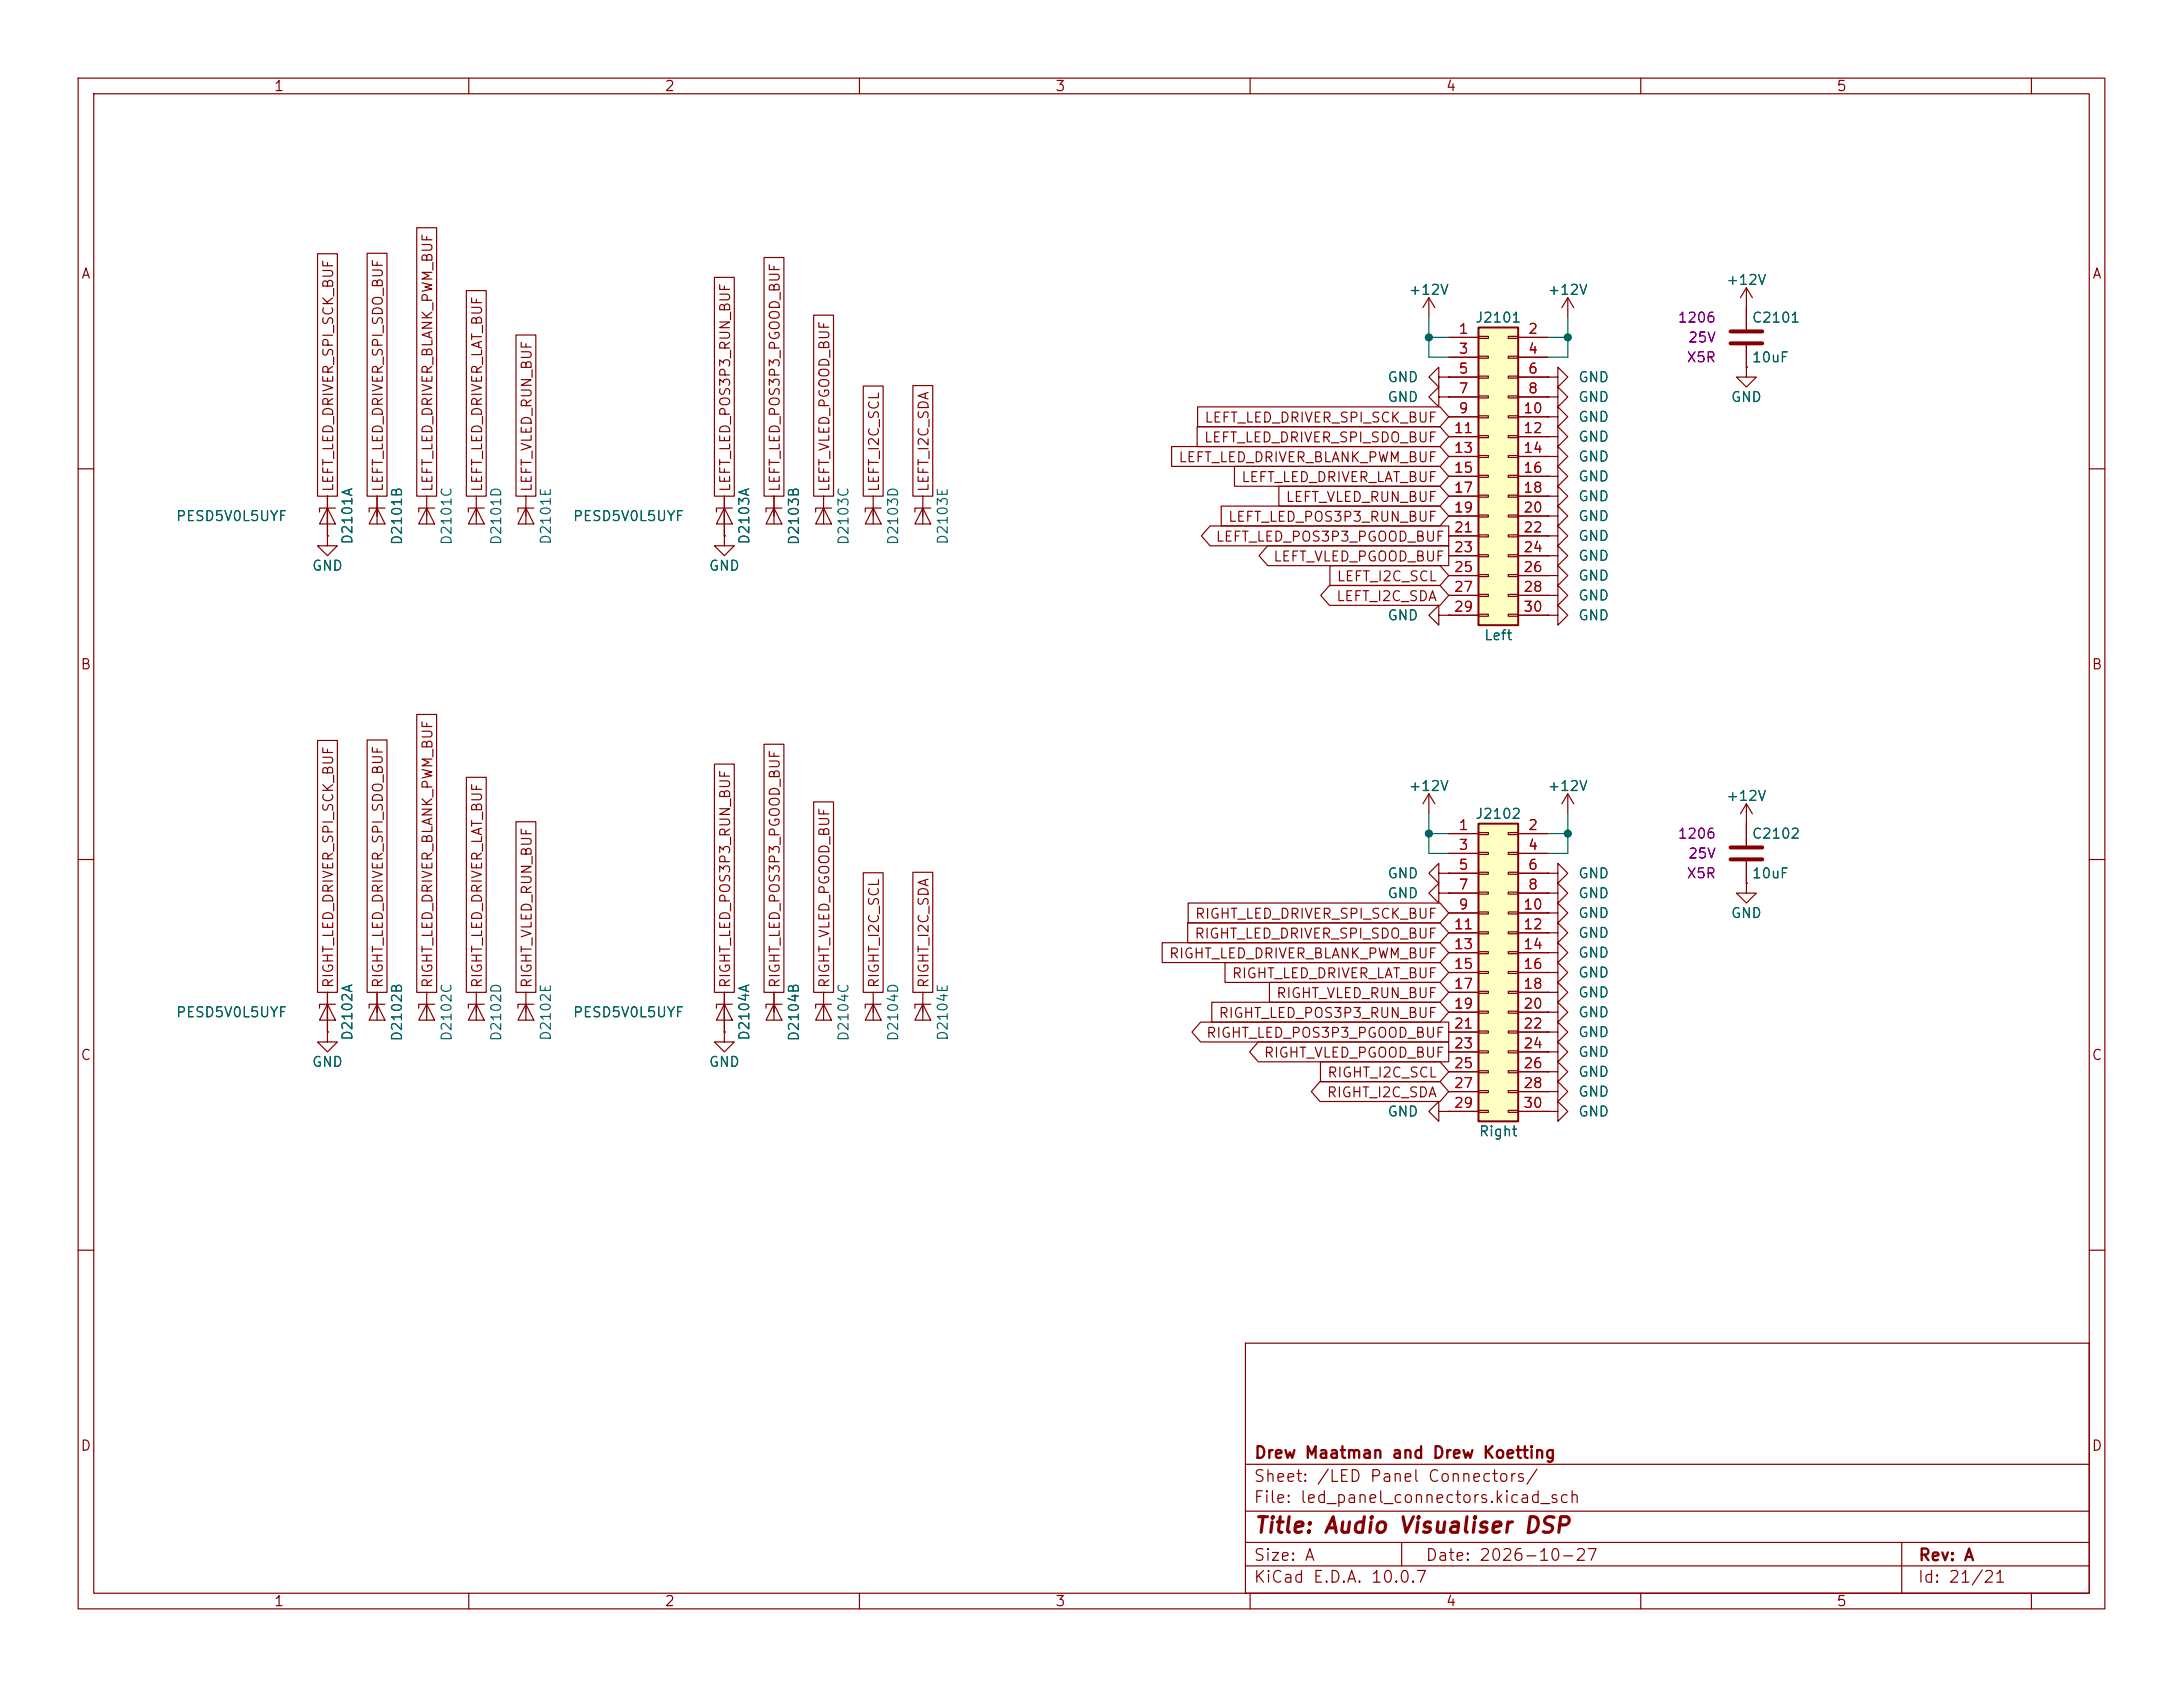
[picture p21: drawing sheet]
<svg xmlns="http://www.w3.org/2000/svg" width="279mm" height="216mm" viewBox="0 0 279 216" stroke-linecap="round" stroke-linejoin="round" font-family="sans-serif">
<defs><g id="words">
<text font-size="2" fill="#840000" x="160.4" y="196.7">Title: Audio Visualiser DSP</text>
<g font-size="1.5" fill="#840000">
<text x="160.4" y="190">Sheet: /LED Panel Connectors/</text>
<text x="160.4" y="187">Drew Maatman and Drew Koetting</text>
<text x="160.4" y="192.7">File: led_panel_connectors.kicad_sch</text>
<text x="160.4" y="202.9">KiCad E.D.A. 10.0.7</text>
<text x="160.4" y="200.1">Size: A</text>
<text x="182.4" y="200.1">Date: 2026-10-27</text>
<text x="245.4" y="202.9">Id: 21/21</text>
<text x="245.4" y="200.1">Rev: A</text>
</g>
<g font-size="1.3" fill="#840000">
<text x="35" y="12">1</text>
<text x="85" y="12">2</text>
<text x="135" y="12">3</text>
<text x="185" y="12">4</text>
<text x="235" y="12">5</text>
<text x="10.3" y="36">A</text>
<text x="267.7" y="36">A</text>
<text x="150.7" y="59.5">LEFT_LED_DRIVER_BLANK_PWM_BUF</text>
<text x="154" y="56.9">LEFT_LED_DRIVER_SPI_SDO_BUF</text>
<text x="154.1" y="54.4">LEFT_LED_DRIVER_SPI_SCK_BUF</text>
<text x="43" y="63.1" transform="rotate(-90 43 63.1)">LEFT_LED_DRIVER_SPI_SCK_BUF</text>
<text x="49.3" y="63.1" transform="rotate(-90 49.3 63.1)">LEFT_LED_DRIVER_SPI_SDO_BUF</text>
<text x="55.7" y="63.1" transform="rotate(-90 55.7 63.1)">LEFT_LED_DRIVER_BLANK_PWM_BUF</text>
<text x="62" y="63.1" transform="rotate(-90 62 63.1)">LEFT_LED_DRIVER_LAT_BUF</text>
<text x="68.4" y="63.1" transform="rotate(-90 68.4 63.1)">LEFT_VLED_RUN_BUF</text>
<text x="93.8" y="63.1" transform="rotate(-90 93.8 63.1)">LEFT_LED_POS3P3_RUN_BUF</text>
<text x="100.1" y="63.1" transform="rotate(-90 100.1 63.1)">LEFT_LED_POS3P3_PGOOD_BUF</text>
<text x="106.5" y="63.1" transform="rotate(-90 106.5 63.1)">LEFT_VLED_PGOOD_BUF</text>
<text x="112.8" y="63.1" transform="rotate(-90 112.8 63.1)">LEFT_I2C_SCL</text>
<text x="119.2" y="63.1" transform="rotate(-90 119.2 63.1)">LEFT_I2C_SDA</text>
<text x="158.8" y="62">LEFT_LED_DRIVER_LAT_BUF</text>
<text x="164.5" y="64.6">LEFT_VLED_RUN_BUF</text>
<text x="155.5" y="69.6">LEFT_LED_POS3P3_PGOOD_BUF</text>
<text x="157.1" y="67.1">LEFT_LED_POS3P3_RUN_BUF</text>
<text x="162.9" y="72.2">LEFT_VLED_PGOOD_BUF</text>
<text x="170.9" y="77.3">LEFT_I2C_SDA</text>
<text x="171" y="74.7">LEFT_I2C_SCL</text>
<text x="10.2" y="86">B</text>
<text x="267.6" y="86">B</text>
<text x="152.9" y="117.9">RIGHT_LED_DRIVER_SPI_SCK_BUF</text>
<text x="149.5" y="123">RIGHT_LED_DRIVER_BLANK_PWM_BUF</text>
<text x="152.8" y="120.4">RIGHT_LED_DRIVER_SPI_SDO_BUF</text>
<text x="157.6" y="125.5">RIGHT_LED_DRIVER_LAT_BUF</text>
<text x="43" y="126.6" transform="rotate(-90 43 126.6)">RIGHT_LED_DRIVER_SPI_SCK_BUF</text>
<text x="49.3" y="126.6" transform="rotate(-90 49.3 126.6)">RIGHT_LED_DRIVER_SPI_SDO_BUF</text>
<text x="55.7" y="126.6" transform="rotate(-90 55.7 126.6)">RIGHT_LED_DRIVER_BLANK_PWM_BUF</text>
<text x="62" y="126.6" transform="rotate(-90 62 126.6)">RIGHT_LED_DRIVER_LAT_BUF</text>
<text x="68.4" y="126.6" transform="rotate(-90 68.4 126.6)">RIGHT_VLED_RUN_BUF</text>
<text x="93.8" y="126.6" transform="rotate(-90 93.8 126.6)">RIGHT_LED_POS3P3_RUN_BUF</text>
<text x="100.1" y="126.6" transform="rotate(-90 100.1 126.6)">RIGHT_LED_POS3P3_PGOOD_BUF</text>
<text x="106.5" y="126.6" transform="rotate(-90 106.5 126.6)">RIGHT_VLED_PGOOD_BUF</text>
<text x="112.8" y="126.6" transform="rotate(-90 112.8 126.6)">RIGHT_I2C_SCL</text>
<text x="119.2" y="126.6" transform="rotate(-90 119.2 126.6)">RIGHT_I2C_SDA</text>
<text x="155.9" y="130.6">RIGHT_LED_POS3P3_RUN_BUF</text>
<text x="163.3" y="128.1">RIGHT_VLED_RUN_BUF</text>
<text x="10.2" y="136">C</text>
<text x="154.3" y="133.1">RIGHT_LED_POS3P3_PGOOD_BUF</text>
<text x="161.7" y="135.7">RIGHT_VLED_PGOOD_BUF</text>
<text x="267.6" y="136">C</text>
<text x="169.7" y="140.8">RIGHT_I2C_SDA</text>
<text x="169.8" y="138.2">RIGHT_I2C_SCL</text>
<text x="10.2" y="186">D</text>
<text x="267.6" y="186">D</text>
<text x="35" y="205.9">1</text>
<text x="85" y="205.9">2</text>
<text x="135" y="205.9">3</text>
<text x="185" y="205.9">4</text>
<text x="235" y="205.9">5</text>
</g>
<g font-size="1.3" fill="#006464">
<text x="180.2" y="38">+12V</text>
<text x="188.7" y="41.6">J2101</text>
<text x="198" y="38">+12V</text>
<text x="220.9" y="36.8">+12V</text>
<text x="224.1" y="41.6">C2101</text>
<text x="224.1" y="46.7">10uF</text>
<text x="177.5" y="49.2">GND</text>
<text x="177.5" y="51.8">GND</text>
<text x="201.9" y="51.8">GND</text>
<text x="201.9" y="49.2">GND</text>
<text x="221.5" y="51.8">GND</text>
<text x="201.9" y="56.8">GND</text>
<text x="201.9" y="54.3">GND</text>
<text x="201.9" y="59.4">GND</text>
<text x="201.9" y="64.5">GND</text>
<text x="201.9" y="61.9">GND</text>
<text x="22.4" y="67">PESD5V0L5UYF</text>
<text x="45.4" y="69.8" transform="rotate(-90 45.4 69.8)">D2101A</text>
<text x="51.8" y="69.9" transform="rotate(-90 51.8 69.9)">D2101B</text>
<text x="58.1" y="69.9" transform="rotate(-90 58.1 69.9)">D2101C</text>
<text x="64.5" y="69.9" transform="rotate(-90 64.5 69.9)">D2101D</text>
<text x="70.8" y="69.8" transform="rotate(-90 70.8 69.8)">D2101E</text>
<text x="73.2" y="67">PESD5V0L5UYF</text>
<text x="96.2" y="69.8" transform="rotate(-90 96.2 69.8)">D2103A</text>
<text x="102.6" y="69.9" transform="rotate(-90 102.6 69.9)">D2103B</text>
<text x="108.9" y="69.9" transform="rotate(-90 108.9 69.9)">D2103C</text>
<text x="115.3" y="69.9" transform="rotate(-90 115.3 69.9)">D2103D</text>
<text x="121.6" y="69.8" transform="rotate(-90 121.6 69.8)">D2103E</text>
<text x="201.9" y="69.5">GND</text>
<text x="201.9" y="67">GND</text>
<text x="39.8" y="73.4">GND</text>
<text x="90.6" y="73.4">GND</text>
<text x="201.9" y="74.6">GND</text>
<text x="201.9" y="77.2">GND</text>
<text x="201.9" y="72.1">GND</text>
<text x="177.5" y="79.7">GND</text>
<text x="189.9" y="82.2">Left</text>
<text x="201.9" y="79.7">GND</text>
<text x="180.2" y="101.5">+12V</text>
<text x="198" y="101.5">+12V</text>
<text x="188.7" y="105.1">J2102</text>
<text x="220.9" y="102.8">+12V</text>
<text x="224.1" y="107.6">C2102</text>
<text x="177.5" y="112.7">GND</text>
<text x="201.9" y="112.7">GND</text>
<text x="224.1" y="112.7">10uF</text>
<text x="177.5" y="115.3">GND</text>
<text x="201.9" y="117.8">GND</text>
<text x="201.9" y="115.3">GND</text>
<text x="221.5" y="117.8">GND</text>
<text x="201.9" y="125.4">GND</text>
<text x="201.9" y="122.9">GND</text>
<text x="201.9" y="120.3">GND</text>
<text x="22.4" y="130.5">PESD5V0L5UYF</text>
<text x="73.2" y="130.5">PESD5V0L5UYF</text>
<text x="201.9" y="128">GND</text>
<text x="201.9" y="130.5">GND</text>
<text x="39.8" y="136.9">GND</text>
<text x="45.4" y="133.3" transform="rotate(-90 45.4 133.3)">D2102A</text>
<text x="51.8" y="133.4" transform="rotate(-90 51.8 133.4)">D2102B</text>
<text x="58.1" y="133.4" transform="rotate(-90 58.1 133.4)">D2102C</text>
<text x="64.5" y="133.4" transform="rotate(-90 64.5 133.4)">D2102D</text>
<text x="70.8" y="133.3" transform="rotate(-90 70.8 133.3)">D2102E</text>
<text x="90.6" y="136.9">GND</text>
<text x="96.2" y="133.3" transform="rotate(-90 96.2 133.3)">D2104A</text>
<text x="102.6" y="133.4" transform="rotate(-90 102.6 133.4)">D2104B</text>
<text x="108.9" y="133.4" transform="rotate(-90 108.9 133.4)">D2104C</text>
<text x="115.3" y="133.4" transform="rotate(-90 115.3 133.4)">D2104D</text>
<text x="121.6" y="133.3" transform="rotate(-90 121.6 133.3)">D2104E</text>
<text x="201.9" y="133">GND</text>
<text x="201.9" y="135.6">GND</text>
<text x="177.5" y="143.2">GND</text>
<text x="201.9" y="140.7">GND</text>
<text x="201.9" y="138.1">GND</text>
<text x="201.9" y="143.2">GND</text>
<text x="189.2" y="145.7">Right</text>
</g>
<g font-size="1.3" fill="#840084">
<text x="214.6" y="41.6">1206</text>
<text x="215.8" y="46.7">X5R</text>
<text x="216" y="44.1">25V</text>
<text x="214.6" y="107.6">1206</text>
<text x="215.8" y="112.7">X5R</text>
<text x="216" y="110.2">25V</text>
</g>
<g font-size="1.3" fill="#a90000">
<text x="186.6" y="43">1</text>
<text x="186.6" y="45.6">3</text>
<text x="195.5" y="43">2</text>
<text x="195.5" y="45.6">4</text>
<text x="186.6" y="48.1">5</text>
<text x="186.6" y="50.7">7</text>
<text x="186.6" y="53.2">9</text>
<text x="194.9" y="53.2">10</text>
<text x="195.5" y="48.1">6</text>
<text x="195.5" y="50.7">8</text>
<text x="186" y="55.7">11</text>
<text x="186" y="58.3">13</text>
<text x="194.9" y="55.7">12</text>
<text x="194.9" y="58.3">14</text>
<text x="186" y="60.8">15</text>
<text x="186" y="63.4">17</text>
<text x="186" y="65.9">19</text>
<text x="194.9" y="60.8">16</text>
<text x="194.9" y="63.4">18</text>
<text x="194.9" y="65.9">20</text>
<text x="186" y="68.4">21</text>
<text x="186" y="71">23</text>
<text x="194.9" y="68.4">22</text>
<text x="194.9" y="71">24</text>
<text x="186" y="73.5">25</text>
<text x="186" y="76.1">27</text>
<text x="194.9" y="73.5">26</text>
<text x="194.9" y="76.1">28</text>
<text x="186" y="78.6">29</text>
<text x="194.9" y="78.6">30</text>
<text x="186.6" y="106.5">1</text>
<text x="195.5" y="106.5">2</text>
<text x="186.6" y="109.1">3</text>
<text x="186.6" y="111.6">5</text>
<text x="195.5" y="109.1">4</text>
<text x="195.5" y="111.6">6</text>
<text x="186" y="119.2">11</text>
<text x="186.6" y="114.2">7</text>
<text x="186.6" y="116.7">9</text>
<text x="194.9" y="116.7">10</text>
<text x="194.9" y="119.2">12</text>
<text x="195.5" y="114.2">8</text>
<text x="186" y="121.8">13</text>
<text x="186" y="124.3">15</text>
<text x="194.9" y="121.8">14</text>
<text x="194.9" y="124.3">16</text>
<text x="186" y="126.9">17</text>
<text x="186" y="129.4">19</text>
<text x="186" y="131.9">21</text>
<text x="194.9" y="126.9">18</text>
<text x="194.9" y="129.4">20</text>
<text x="194.9" y="131.9">22</text>
<text x="186" y="134.5">23</text>
<text x="186" y="137">25</text>
<text x="194.9" y="134.5">24</text>
<text x="194.9" y="137">26</text>
<text x="186" y="139.6">27</text>
<text x="186" y="142.1">29</text>
<text x="194.9" y="139.6">28</text>
<text x="194.9" y="142.1">30</text>
</g>
</g></defs>
<g fill="none" stroke="#840000" stroke-width=".15">
<path d="M10 10h259.4v195.9h-259.4zM12 12h255.4v191.9h-255.4zM60 10v2M110 10v2M160 10v2M210 10v2M260 10v2M223.5 36.8l.8 1.3M223.5 36.8l-.7 1.3M223.5 36.8v5.4M184.1 48.3v-1.3l-1.2 1.3 1.2 1.2v-1.2h1.3M185.4 48.3h.1"/>
<path d="M198.1 55.9h1.3v1.3l1.3-1.3-1.3-1.3v1.3M198.1 55.9h.1M223.5 47v1.3h1.3l-1.3 1.2-1.3-1.2h1.3M223.5 47h.1M223.5 44.2v2.8M10 60h2M267.4 60h2M10 110h2M198.1 116.8h1.3v1.3l1.3-1.3-1.3-1.2v1.2M198.1 116.8h.1M267.4 110h2M198.1 132.1h1.3v1.3l1.3-1.3-1.3-1.3v1.3"/>
<path d="M198.1 132.1h.1M198.1 124.5h1.3v1.2l1.3-1.2-1.3-1.3v1.3M198.1 124.5h.1M10 160h2M159.4 171.9h108v32h-108zM267.4 160h2M159.4 197.4h108M159.4 193.4h108M159.4 187.4h108M179.4 197.4v3M243.4 197.4v6.5M60 203.9v2"/>
<path d="M110 203.9v2M159.4 200.4h108M160 203.9v2M210 203.9v2M260 203.9v2"/>
</g>
<path d="M221.5 42.4h4.1M221.5 43.9h4.1" fill="none" stroke="#840000" stroke-width=".51"/>
<path d="M189.2 41.9h5.1v38.1h-5.1z" fill="#ffffc2"/>
<path d="M189.2 41.9h5.1v38.1h-5.1z" fill="none" stroke="#840000" stroke-width=".25"/>
<g fill="none" stroke="#840000" stroke-width=".15">
<path d="M185.4 43.2h3.8M185.4 45.7h3.8M185.4 48.3h3.8M185.4 50.8h3.8M185.4 53.3h3.8M185.4 55.9h3.8M185.4 58.4h3.8M189.2 43.1h1.3v.2h-1.3zM189.2 45.6h1.3v.2h-1.3zM189.2 48.1h1.3v.3h-1.3zM189.2 50.7h1.3v.2h-1.3zM189.2 53.2h1.3v.3h-1.3z"/>
<path d="M189.2 55.8h1.3v.2h-1.3zM189.2 58.3h1.3v.2h-1.3zM193 43.1h1.3v.2h-1.3zM193 45.6h1.3v.2h-1.3zM193 48.1h1.3v.3h-1.3zM193 50.7h1.3v.2h-1.3zM193 53.2h1.3v.3h-1.3zM193 55.8h1.3v.2h-1.3zM193 58.3h1.3v.2h-1.3zM194.3 43.2h3.8M194.3 45.7h3.8M194.3 48.3h3.8"/>
<path d="M194.3 50.8h3.8M194.3 53.3h3.8M194.3 55.9h3.8M194.3 58.4h3.8M185.4 61h3.8M185.4 63.5h3.8M185.4 66h3.8M185.4 68.6h3.8M185.4 71.1h3.8M185.4 73.7h3.8M185.4 76.2h3.8M185.4 78.7h3.8"/>
<path d="M189.2 60.8h1.3v.3h-1.3zM189.2 63.4h1.3v.2h-1.3zM189.2 65.9h1.3v.3h-1.3zM189.2 68.5h1.3v.2h-1.3zM189.2 71h1.3v.2h-1.3zM189.2 73.5h1.3v.3h-1.3zM189.2 76.1h1.3v.2h-1.3zM189.2 78.6h1.3v.3h-1.3zM193 60.8h1.3v.3h-1.3zM193 63.4h1.3v.2h-1.3zM193 65.9h1.3v.3h-1.3zM193 68.5h1.3v.2h-1.3z"/>
<path d="M193 71h1.3v.2h-1.3zM193 73.5h1.3v.3h-1.3zM193 76.1h1.3v.2h-1.3zM193 78.6h1.3v.3h-1.3zM194.3 61h3.8M194.3 63.5h3.8M194.3 66h3.8M194.3 68.6h3.8M194.3 71.1h3.8M194.3 73.7h3.8M194.3 76.2h3.8M194.3 78.7h3.8"/>
<path d="M198.1 68.6h1.3v1.3l1.3-1.3-1.3-1.3v1.3M198.1 68.6h.1"/>
</g>
<path d="M189.2 105.4h5.1v38.1h-5.1z" fill="#ffffc2"/>
<path d="M189.2 105.4h5.1v38.1h-5.1z" fill="none" stroke="#840000" stroke-width=".25"/>
<g fill="none" stroke="#840000" stroke-width=".15">
<path d="M40.6 32.5h2.6v31h-2.6zM47 32.4h2.5v31.1h-2.5zM53.3 29.1h2.6v34.4h-2.6zM59.7 37.2h2.5v26.3h-2.5zM91.4 35.5h2.6v28h-2.6zM97.8 33h2.5v30.5h-2.5zM182.9 38.1v2.5M182.9 38.1l-.8 1.3M182.9 38.1l.7 1.3M200.7 38.1l.7 1.3M200.7 38.1l-.8 1.3M200.7 38.1v2.5"/>
<path d="M223.5 39.4v2.8M66 42.9h2.6v20.6h-2.6zM104.1 40.3h2.6v23.2h-2.6zM110.5 49.4h2.5v14.1h-2.5zM116.8 49.3h2.6v14.2h-2.6zM150 57.1h34.3l1.1 1.3-1.1 1.3h-34.3zM153.2 54.6h31.1l1.1 1.3-1.1 1.3h-31.1zM153.3 52.1h31l1.1 1.2-1.1 1.3h-31zM158 59.7h26.3l1.1 1.3-1.1 1.2h-26.3zM184.1 50.8v-1.3l-1.2 1.3 1.2 1.3v-1.3h1.3M185.4 50.8h.1M185.4 48.3h.1"/>
<path d="M185.4 43.2h3.8M185.4 45.7h3.8M185.4 48.3h3.8M185.4 50.8h3.8M185.4 53.3h3.8M185.4 55.9h3.8M185.4 58.4h3.8M194.3 43.2h3.8M194.3 45.7h3.8M194.3 48.3h3.8M194.3 50.8h3.8M194.3 53.3h3.8"/>
<path d="M194.3 55.9h3.8M194.3 58.4h3.8M198.1 50.8h1.3v1.3l1.3-1.3-1.3-1.3v1.3M198.1 50.8h.1M198.1 53.3h1.3v1.3l1.3-1.3-1.3-1.2v1.2M198.1 53.3h.1M198.1 48.3h1.3v1.2l1.3-1.2-1.3-1.3v1.3M198.1 48.3h.1M198.1 58.4h1.3v1.3l1.3-1.3-1.3-1.2v1.2M198.1 58.4h.1M198.1 55.9h.1M223.5 47h.1"/>
<path d="M223.5 44.2v2.8M41.9 65l1 2.1h-2zM41.9 68.6v1.3h-1.3l1.3 1.2 1.3-1.2h-1.3M41.9 68.6h.1M41.9 63.5v5.1M42.9 65h-2v.5M48.3 65l1 2.1h-2.1zM48.3 63.5v3.6M49.3 65h-2.1v.5M54.6 65l1 2.1h-2zM54.6 63.5v3.6M55.6 65h-2v.5"/>
<path d="M61 65l1 2.1h-2.1zM61 63.5v3.6M62 65h-2.1v.5M67.3 65l1 2.1h-2zM67.3 63.5v3.6M68.3 65h-2v.5M92.7 65l1 2.1h-2zM92.7 68.6v1.3h-1.3l1.3 1.2 1.3-1.2h-1.3M92.7 68.6h.1M92.7 63.5v5.1M93.7 65h-2v.5M99.1 65l1 2.1h-2.1z"/>
<path d="M99.1 63.5v3.6M100.1 65h-2.1v.5M105.4 65l1 2.1h-2zM105.4 63.5v3.6M106.4 65h-2v.5M111.8 65l1 2.1h-2.1zM111.8 63.5v3.6M112.8 65h-2.1v.5M118.1 65l1 2.1h-2zM118.1 63.5v3.6M119.1 65h-2v.5M154.9 67.3h30.5v2.6h-30.5l-1.1-1.3z"/>
<path d="M156.3 64.8h28l1.1 1.2-1.1 1.3h-28zM162.3 69.8h23.1v2.6h-23.1l-1.2-1.3zM163.7 62.2h20.6l1.1 1.3-1.1 1.3h-20.6zM170.2 74.9h14.1l1.1 1.3-1.1 1.3h-14.1l-1.2-1.3zM170.2 72.4h14.1l1.1 1.3-1.1 1.2h-14.1zM184.1 78.7v1.3l-1.2-1.3 1.2-1.2v1.2h1.3M185.4 78.7h.1M185.4 61h3.8M185.4 63.5h3.8M185.4 66h3.8M185.4 68.6h3.8M185.4 71.1h3.8"/>
<path d="M185.4 73.7h3.8M185.4 76.2h3.8M185.4 78.7h3.8M194.3 61h3.8M194.3 63.5h3.8M194.3 66h3.8M194.3 68.6h3.8M194.3 71.1h3.8M194.3 73.7h3.8M194.3 76.2h3.8M194.3 78.7h3.8M198.1 73.7h1.3v1.2l1.3-1.2-1.3-1.3v1.3"/>
<path d="M198.1 73.7h.1M198.1 78.7h1.3v1.3l1.3-1.3-1.3-1.2v1.2M198.1 78.7h.1M198.1 76.2h1.3v1.3l1.3-1.3-1.3-1.3v1.3M198.1 76.2h.1M198.1 71.1h1.3v1.3l1.3-1.3-1.3-1.2v1.2M198.1 71.1h.1M198.1 66h1.3v1.3l1.3-1.3-1.3-1.2v1.2M198.1 66h.1M198.1 63.5h1.3v1.3l1.3-1.3-1.3-1.3v1.3M198.1 63.5h.1M198.1 61h1.3v1.2l1.3-1.2-1.3-1.3v1.3"/>
<path d="M198.1 61h.1M198.1 68.6h.1M40.6 94.8h2.6v32.2h-2.6zM47 94.7h2.5v32.3h-2.5zM53.3 91.4h2.6v35.6h-2.6zM59.7 99.5h2.5v27.5h-2.5zM91.4 97.8h2.6v29.2h-2.6zM97.8 95.2h2.5v31.8h-2.5zM66 105.2h2.6v21.8h-2.6zM104.1 102.6h2.6v24.4h-2.6zM110.5 111.7h2.5v15.3h-2.5zM116.8 111.6h2.6v15.4h-2.6z"/>
<path d="M152 118.1h32.3l1.1 1.3-1.1 1.3h-32.3zM152.1 115.6h32.2l1.1 1.2-1.1 1.3h-32.2zM182.9 101.6l-.8 1.3M182.9 101.6l.7 1.3M182.9 101.6v2.5M184.1 114.3v-1.3l-1.2 1.3 1.2 1.3v-1.3h1.3M184.1 111.8v-1.3l-1.2 1.3 1.2 1.2v-1.2h1.3M185.4 114.3h.1M185.4 111.8h.1M185.4 106.7h3.8M185.4 109.2h3.8M185.4 111.8h3.8"/>
<path d="M185.4 114.3h3.8M185.4 116.8h3.8M185.4 119.4h3.8M189.2 106.6h1.3v.2h-1.3zM189.2 109.1h1.3v.2h-1.3zM189.2 111.6h1.3v.3h-1.3zM189.2 114.2h1.3v.2h-1.3zM189.2 116.7h1.3v.3h-1.3zM189.2 119.3h1.3v.2h-1.3zM193 106.6h1.3v.2h-1.3zM193 109.1h1.3v.2h-1.3zM193 111.6h1.3v.3h-1.3z"/>
<path d="M193 114.2h1.3v.2h-1.3zM193 116.7h1.3v.3h-1.3zM193 119.3h1.3v.2h-1.3zM194.3 106.7h3.8M194.3 109.2h3.8M194.3 111.8h3.8M194.3 114.3h3.8M194.3 116.8h3.8M194.3 119.4h3.8M198.1 111.8h1.3v1.2l1.3-1.2-1.3-1.3v1.3M198.1 111.8h.1M198.1 114.3h1.3v1.3l1.3-1.3-1.3-1.3v1.3"/>
<path d="M198.1 114.3h.1M198.1 119.4h1.3v1.3l1.3-1.3-1.3-1.3v1.3M198.1 119.4h.1M198.1 116.8h.1M200.7 101.6v2.5M200.7 101.6l.7 1.3M200.7 101.6l-.8 1.3M223.5 113v1.3h1.3l-1.3 1.3-1.3-1.3h1.3M223.5 113h.1M223.5 102.9l.8 1.2M223.5 102.9l-.7 1.2M223.5 102.9v5.3"/>
<path d="M223.5 110.2v2.8M41.9 128.5l1 2.1h-2zM41.9 132.1v1.3h-1.3l1.3 1.2 1.3-1.2h-1.3M41.9 132.1h.1M41.9 127v5.1M42.9 128.5h-2v.5M48.3 128.5l1 2.1h-2.1zM48.3 127v3.6M49.3 128.5h-2.1v.5M54.6 128.5l1 2.1h-2zM54.6 127v3.6M55.6 128.5h-2v.5"/>
<path d="M61 128.5l1 2.1h-2.1zM61 127v3.6M62 128.5h-2.1v.5M67.3 128.5l1 2.1h-2zM67.3 127v3.6M68.3 128.5h-2v.5M92.7 132.1v1.3h-1.3l1.3 1.2 1.3-1.2h-1.3M92.7 132.1h.1M92.7 128.5l1 2.1h-2zM92.7 127v5.1M93.7 128.5h-2v.5M99.1 128.5l1 2.1h-2.1z"/>
<path d="M99.1 127v3.6M100.1 128.5h-2.1v.5M105.4 128.5l1 2.1h-2zM105.4 127v3.6M106.4 128.5h-2v.5M111.8 128.5l1 2.1h-2.1zM111.8 127v3.6M112.8 128.5h-2.1v.5M118.1 128.5l1 2.1h-2zM118.1 127v3.6M119.1 128.5h-2v.5M148.7 120.6h35.6l1.1 1.3-1.1 1.3h-35.6z"/>
<path d="M153.7 130.8h31.7v2.6h-31.7l-1.1-1.3zM155.1 128.3h29.2l1.1 1.2-1.1 1.3h-29.2zM156.8 123.2h27.5l1.1 1.3-1.1 1.2h-27.5zM161 133.3h24.4v2.6h-24.4l-1.1-1.3zM162.5 125.7h21.8l1.1 1.3-1.1 1.3h-21.8zM168.9 138.4h15.4l1.1 1.3-1.1 1.3h-15.4l-1.1-1.3zM169 135.9h15.3l1.1 1.3-1.1 1.2h-15.3zM185.4 121.9h3.8M185.4 124.5h3.8M185.4 127h3.8M185.4 129.5h3.8M185.4 132.1h3.8"/>
<path d="M185.4 134.6h3.8M185.4 137.2h3.8M185.4 139.7h3.8M189.2 121.8h1.3v.2h-1.3zM189.2 124.3h1.3v.3h-1.3zM189.2 126.9h1.3v.2h-1.3zM189.2 129.4h1.3v.3h-1.3zM189.2 132h1.3v.2h-1.3zM189.2 134.5h1.3v.2h-1.3zM189.2 137h1.3v.3h-1.3zM189.2 139.6h1.3v.2h-1.3zM193 121.8h1.3v.2h-1.3z"/>
<path d="M193 124.3h1.3v.3h-1.3zM193 126.9h1.3v.2h-1.3zM193 129.4h1.3v.3h-1.3zM193 132h1.3v.2h-1.3zM193 134.5h1.3v.2h-1.3zM193 137h1.3v.3h-1.3zM193 139.6h1.3v.2h-1.3zM194.3 121.9h3.8M194.3 124.5h3.8M194.3 127h3.8M194.3 129.5h3.8M194.3 132.1h3.8"/>
<path d="M194.3 134.6h3.8M194.3 137.2h3.8M194.3 139.7h3.8M198.1 121.9h1.3v1.3l1.3-1.3-1.3-1.2v1.2M198.1 121.9h.1M198.1 127h1.3v1.3l1.3-1.3-1.3-1.3v1.3M198.1 127h.1M198.1 129.5h1.3v1.3l1.3-1.3-1.3-1.2v1.2M198.1 129.5h.1M198.1 134.6h1.3v1.3l1.3-1.3-1.3-1.2v1.2M198.1 134.6h.1M198.1 139.7h1.3v1.3l1.3-1.3-1.3-1.3v1.3"/>
<path d="M198.1 139.7h.1M198.1 137.2h1.3v1.2l1.3-1.2-1.3-1.3v1.3M198.1 137.2h.1M198.1 124.5h.1M198.1 132.1h.1M184.1 142.2v1.3l-1.2-1.3 1.2-1.2v1.2h1.3M185.4 142.2h.1M185.4 142.2h3.8M189.2 142.1h1.3v.3h-1.3zM193 142.1h1.3v.3h-1.3zM194.3 142.2h3.8M198.1 142.2h1.3v1.3l1.3-1.3-1.3-1.2v1.2"/>
<path d="M198.1 142.2h.1"/>
</g>
<path d="M221.5 108.5h4.1M221.5 110h4.1" fill="none" stroke="#840000" stroke-width=".51"/>
<path d="M182.9 40.6v5.1h2.5M182.9 43.2h2.5M198.1 43.2h2.6M200.7 40.6v5.1h-2.6M182.9 104.1v5.1h2.5M182.9 106.7h2.5M198.1 106.7h2.6M200.7 104.1v5.1h-2.6" fill="none" stroke="#009600" stroke-width=".15"/>
<g fill="#009600" stroke="#009600" stroke-width=".13">
<circle cx="200.7" cy="43.2" r=".46"/>
<circle cx="200.7" cy="106.7" r=".46"/>
<circle cx="182.9" cy="43.2" r=".46"/>
<circle cx="182.9" cy="106.7" r=".46"/>
</g>
<use href="#words"/>
</svg>
